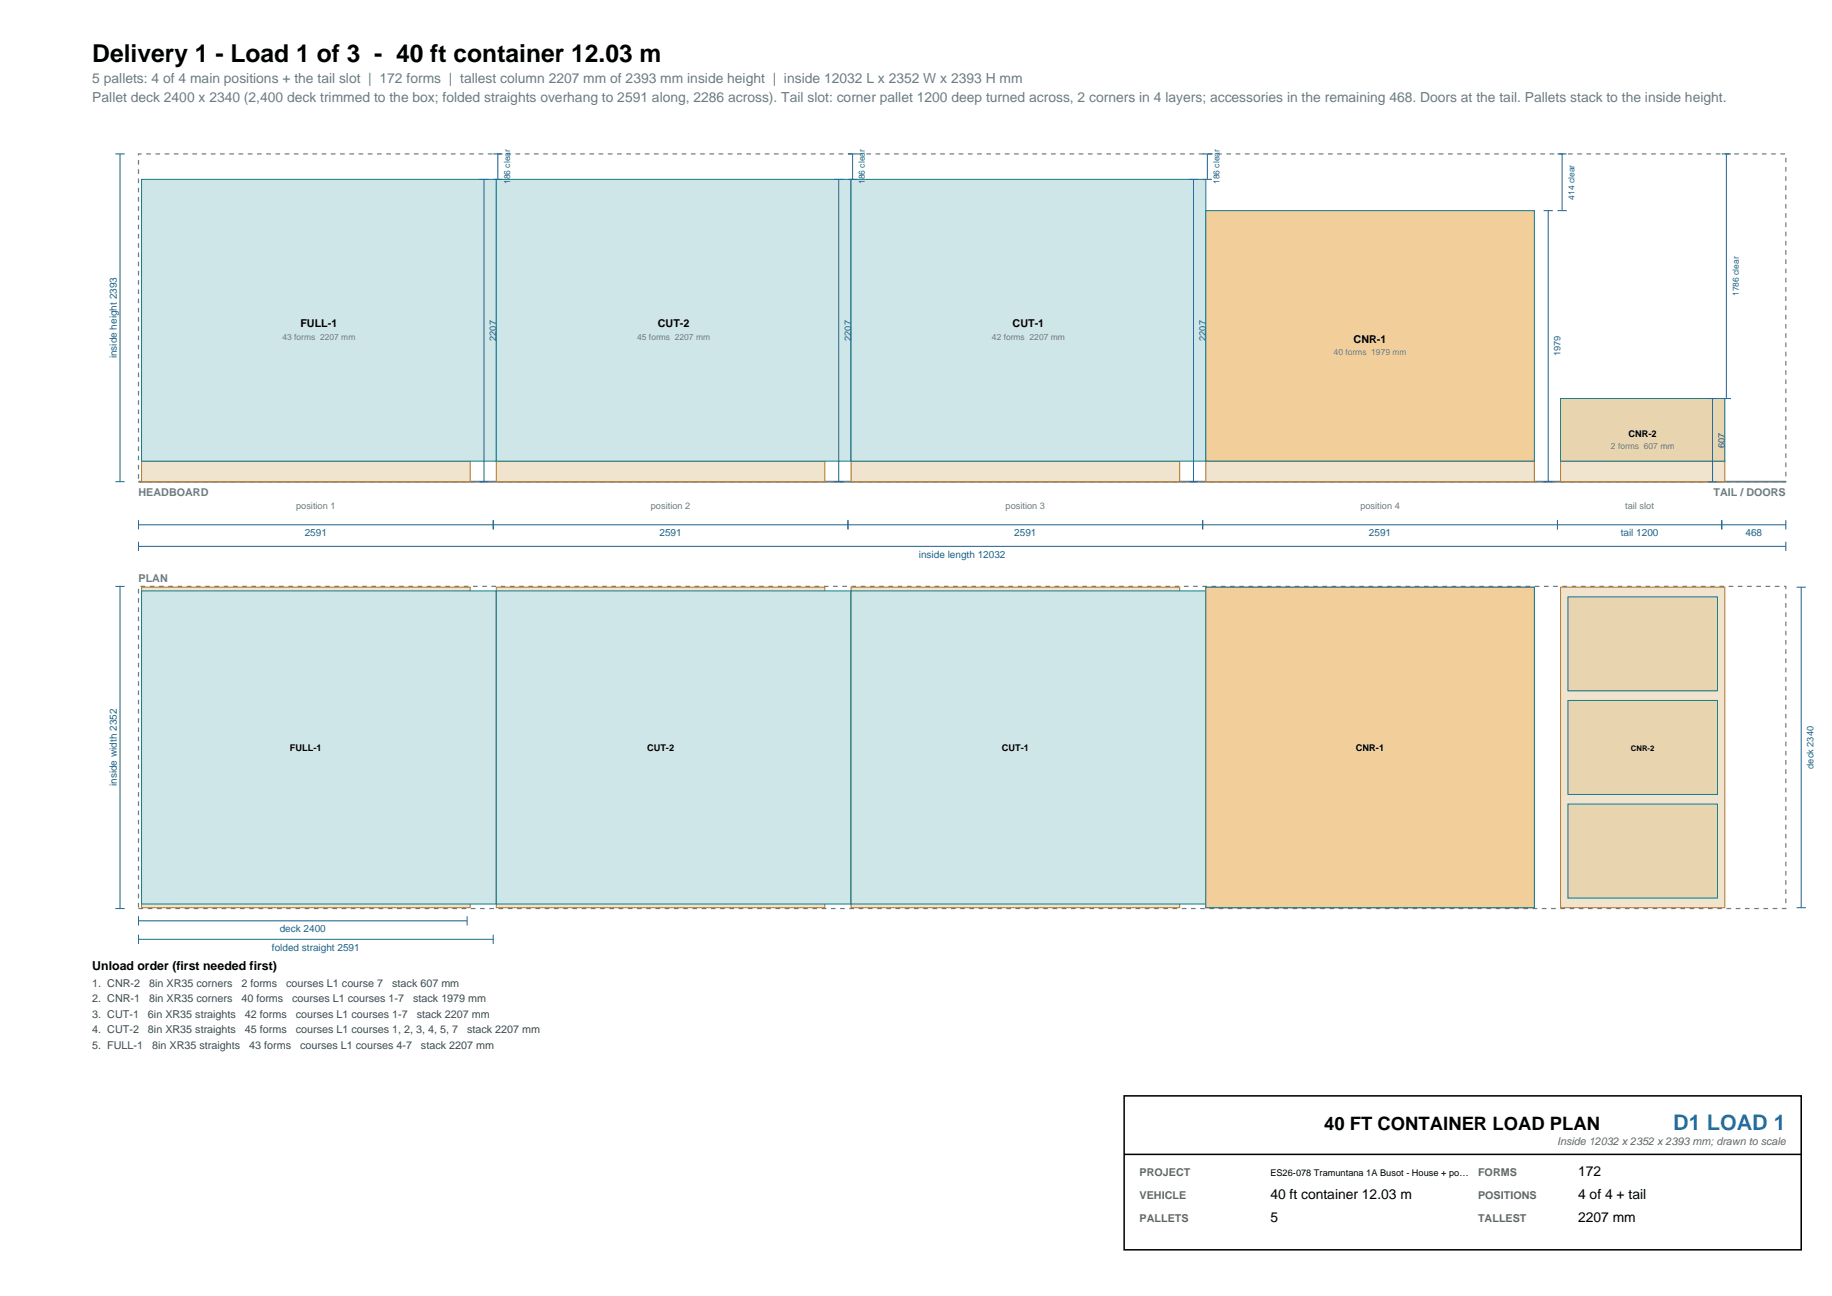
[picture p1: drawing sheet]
<svg xmlns="http://www.w3.org/2000/svg" width="420mm" height="297mm" viewBox="0 0 420 297" stroke-linecap="round" stroke-linejoin="round" font-family="sans-serif">
<defs><g id="words">
<text font-size="5.6" x="21.2" y="14.1">Delivery 1 - Load 1 of 3 - 40 ft container 12.03 m</text>
<text font-size="4.9" fill="#1976d2" x="383.6" y="258.9">D1 LOAD 1</text>
<text font-size="4.2" x="303.6" y="258.9">40 FT CONTAINER LOAD PLAN</text>
<g font-size="3.2" fill="#6b7c81">
<text x="21.2" y="19.1">5 pallets: 4 of 4 main positions + the tail slot | 172 forms | tallest column 2207 mm of 2393 mm inside height | inside 12032 L x 2352 W x 2393 H mm</text>
<text x="21.2" y="23.3">Pallet deck 2400 x 2340 (2,400 deck trimmed to the box; folded straights overhang to 2591 along, 2286 across). Tail slot: corner pallet 1200 deep turned across, 2 corners in 4 layers; accessories in the remaining 468. Doors at the tail. Pallets stack to the inside height.</text>
</g>
<g font-size="3.2">
<text x="361.8" y="269.5">172</text>
<text x="291.2" y="274.8">40 ft container 12.03 m</text>
<text x="361.8" y="274.8">4 of 4 + tail</text>
<text x="291.2" y="280.1">5</text>
<text x="361.8" y="280.1">2207 mm</text>
</g>
<text font-size="2.8" x="21.2" y="222.3">Unload order (first needed first)</text>
<g font-size="2.5">
<text x="68.9" y="75">FULL-1</text>
<text x="150.8" y="75">CUT-2</text>
<text x="232.1" y="75">CUT-1</text>
<text x="310.3" y="78.6">CNR-1</text>
</g>
<g font-size="2.5" fill="#6b7c81">
<text x="31.7" y="113.6">HEADBOARD</text>
<text x="392.8" y="113.6">TAIL / DOORS</text>
<text x="31.7" y="133.3">PLAN</text>
</g>
<g font-size="2.5" fill="#3d4c50">
<text x="21.2" y="226.2">1. CNR-2</text>
<text x="34.2" y="226.2">8in XR35 corners</text>
<text x="55.3" y="226.2">2 forms</text>
<text x="65.6" y="226.2">courses L1 course 7</text>
<text x="89.9" y="226.2">stack 607 mm</text>
<text x="21.2" y="229.7">2. CNR-1</text>
<text x="21.2" y="233.3">3. CUT-1</text>
<text x="33.9" y="233.3">6in XR35 straights</text>
<text x="34.2" y="229.7">8in XR35 corners</text>
<text x="55.3" y="229.7">40 forms</text>
<text x="56.2" y="233.3">42 forms</text>
<text x="67" y="229.7">courses L1 courses 1-7</text>
<text x="67.8" y="233.3">courses L1 courses 1-7</text>
<text x="94.7" y="229.7">stack 1979 mm</text>
<text x="95.6" y="233.3">stack 2207 mm</text>
<text x="21.2" y="236.8">4. CUT-2</text>
<text x="33.9" y="236.8">8in XR35 straights</text>
<text x="56.2" y="236.8">45 forms</text>
<text x="67.8" y="236.8">courses L1 courses 1, 2, 3, 4, 5, 7</text>
<text x="107.1" y="236.8">stack 2207 mm</text>
<text x="21.2" y="240.3">5. FULL-1</text>
<text x="34.9" y="240.3">8in XR35 straights</text>
<text x="57.1" y="240.3">43 forms</text>
<text x="68.8" y="240.3">courses L1 courses 4-7</text>
<text x="96.5" y="240.3">stack 2207 mm</text>
</g>
<g font-size="2.5" fill="#666">
<text x="357" y="262.4">Inside 12032 x 2352 x 2393 mm; drawn to scale</text>
<text x="261.3" y="269.5">PROJECT</text>
<text x="338.9" y="269.5">FORMS</text>
<text x="261.3" y="274.8">VEHICLE</text>
<text x="338.9" y="274.8">POSITIONS</text>
<text x="261.3" y="280.1">PALLETS</text>
<text x="338.9" y="280.1">TALLEST</text>
</g>
<g font-size="2.3" fill="#1f5f8b">
<text x="26.8" y="82.1" transform="rotate(-90 26.8 82.1)">inside height 2393</text>
<text x="69.9" y="122.9">2591</text>
<text x="151.2" y="122.9">2591</text>
<text x="232.5" y="122.9">2591</text>
<text x="313.8" y="122.9">2591</text>
<text x="371.6" y="122.9">tail 1200</text>
<text x="400.2" y="122.9">468</text>
<text x="210.6" y="127.9">inside length 12032</text>
<text x="26.8" y="180.2" transform="rotate(-90 26.8 180.2)">inside width 2352</text>
<text x="64.1" y="213.7">deck 2400</text>
<text x="62.3" y="217.9">folded straight 2591</text>
</g>
<g font-size="2.1" fill="#1f5f8b">
<text x="113.8" y="78.1" transform="rotate(-90 113.8 78.1)">2207</text>
<text x="195.1" y="78.1" transform="rotate(-90 195.1 78.1)">2207</text>
<text x="276.4" y="78.1" transform="rotate(-90 276.4 78.1)">2207</text>
<text x="357.8" y="81.7" transform="rotate(-90 357.8 81.7)">1979</text>
<text x="395.4" y="102.6" transform="rotate(-90 395.4 102.6)">607</text>
<text x="415.8" y="176.2" transform="rotate(-90 415.8 176.2)">deck 2340</text>
</g>
<g font-size="2.1">
<text x="373.4" y="100.2">CNR-2</text>
<text x="66.5" y="172">FULL-1</text>
<text x="148.3" y="172">CUT-2</text>
<text x="229.7" y="172">CUT-1</text>
<text x="310.9" y="172">CNR-1</text>
<text x="291.2" y="269.5">ES26-078 Tramuntana 1A Busot - House + po…</text>
</g>
<g font-size="2.1" fill="#6b7c81">
<text x="67.9" y="116.7">position 1</text>
<text x="149.2" y="116.7">position 2</text>
<text x="230.5" y="116.7">position 3</text>
<text x="311.9" y="116.7">position 4</text>
<text x="372.6" y="116.7">tail slot</text>
</g>
<g font-size="1.9" fill="#1f5f8b">
<text x="117" y="42.2" transform="rotate(-90 117 42.2)">186 clear</text>
<text x="198.3" y="42.2" transform="rotate(-90 198.3 42.2)">186 clear</text>
<text x="279.6" y="42.2" transform="rotate(-90 279.6 42.2)">186 clear</text>
<text x="360.9" y="45.8" transform="rotate(-90 360.9 45.8)">414 clear</text>
<text x="398.6" y="67.8" transform="rotate(-90 398.6 67.8)">1786 clear</text>
</g>
<g font-size="1.9" fill="#6b7c81">
<text x="64.8" y="77.9">43 forms 2207 mm</text>
<text x="146.1" y="77.9">45 forms 2207 mm</text>
<text x="227.4" y="77.9">42 forms 2207 mm</text>
<text x="305.7" y="81.5">40 forms 1979 mm</text>
<text x="369.3" y="103">2 forms 607 mm</text>
</g>
<text font-size="1.8" x="373.9" y="172">CNR-2</text>
</g></defs>
<path d="M31.7 35.3h377.7v75.1h-377.7z" fill="none" stroke="#6b7c81" stroke-width=".28" stroke-dasharray="1.1 1.1" stroke-linecap="butt"/>
<path d="M31.7 110.4h377.7" fill="none" stroke="#6b7c81" stroke-width=".42"/>
<path d="M32.5 105.7h75.3v4.7h-75.3z" fill-rule="evenodd" fill="#f0e4ce" stroke="#b4762b" stroke-width=".23"/>
<path d="M32.5 41.1h81.3v64.6h-81.3z" fill-rule="evenodd" fill="#cfe6e9" stroke="#0e7c86" stroke-width=".23"/>
<path d="M113.8 105.7h75.3v4.7h-75.3z" fill-rule="evenodd" fill="#f0e4ce" stroke="#b4762b" stroke-width=".23"/>
<path d="M113.8 41.1h81.3v64.6h-81.3z" fill-rule="evenodd" fill="#cfe6e9" stroke="#0e7c86" stroke-width=".23"/>
<path d="M195.1 105.7h75.3v4.7h-75.3z" fill-rule="evenodd" fill="#f0e4ce" stroke="#b4762b" stroke-width=".23"/>
<path d="M195.1 41.1h81.3v64.6h-81.3z" fill-rule="evenodd" fill="#cfe6e9" stroke="#0e7c86" stroke-width=".23"/>
<path d="M276.4 105.7h75.4v4.7h-75.4z" fill-rule="evenodd" fill="#f0e4ce" stroke="#b4762b" stroke-width=".23"/>
<path d="M276.4 48.3h75.4v57.4h-75.4z" fill-rule="evenodd" fill="#f2ce9b" stroke="#0e7c86" stroke-width=".23"/>
<path d="M357.8 105.7h37.6v4.7h-37.6z" fill-rule="evenodd" fill="#f0e4ce" stroke="#b4762b" stroke-width=".23"/>
<path d="M357.8 91.3h37.6v14.4h-37.6z" fill-rule="evenodd" fill="#e8d5b0" stroke="#0e7c86" stroke-width=".23"/>
<g fill="none" stroke="#1f5f8b" stroke-width=".23">
<path d="M26.5 35.3h2.1M27.5 35.3v75.1M113.1 35.3h2.1M114.1 35.3v5.8M194.4 35.3h2.1M195.5 35.3v5.8M275.7 35.3h2.1M276.8 35.3v5.8M357.1 35.3h2.1M358.1 35.3v13M394.7 35.3h2.1M395.8 35.3v56"/>
<path d="M109.9 41.1h2.1M111 41.1v69.3M113.1 41.1h2.1M191.2 41.1h2.1M192.3 41.1v69.3M194.4 41.1h2.1M272.6 41.1h2.1M273.6 41.1v69.3M275.7 41.1h2.1M353.9 48.3h2.1M354.9 48.3v62.1M357.1 48.3h2.1"/>
<path d="M391.6 91.3h2.1M392.6 91.3v19.1M394.7 91.3h2.1M26.5 110.4h2.1M31.7 119.2v2.1M109.9 110.4h2.1M113.1 119.2v2.1M191.2 110.4h2.1M194.4 119.2v2.1M272.6 110.4h2.1M275.7 119.2v2.1M353.9 110.4h2.1"/>
<path d="M357.1 119.2v2.1M391.6 110.4h2.1M394.7 119.2v2.1M409.4 119.2v2.1M31.7 120.3h377.7M31.7 124.1v2.2M31.7 125.2h377.7M409.4 124.1v2.2"/>
</g>
<path d="M31.7 134.4h377.7v73.8h-377.7z" fill="none" stroke="#6b7c81" stroke-width=".28" stroke-dasharray="1.1 1.1" stroke-linecap="butt"/>
<path d="M32.5 134.6h75.3v73.4h-75.3z" fill-rule="evenodd" fill="#f0e4ce" stroke="#b4762b" stroke-width=".23"/>
<path d="M32.5 135.4h81.3v71.8h-81.3z" fill-rule="evenodd" fill="#cfe6e9" stroke="#0e7c86" stroke-width=".23"/>
<path d="M113.8 134.6h75.3v73.4h-75.3z" fill-rule="evenodd" fill="#f0e4ce" stroke="#b4762b" stroke-width=".23"/>
<path d="M113.8 135.4h81.3v71.8h-81.3z" fill-rule="evenodd" fill="#cfe6e9" stroke="#0e7c86" stroke-width=".23"/>
<path d="M195.1 134.6h75.3v73.4h-75.3z" fill-rule="evenodd" fill="#f0e4ce" stroke="#b4762b" stroke-width=".23"/>
<path d="M195.1 135.4h81.3v71.8h-81.3z" fill-rule="evenodd" fill="#cfe6e9" stroke="#0e7c86" stroke-width=".23"/>
<path d="M276.4 134.6h75.4v73.4h-75.4z" fill-rule="evenodd" fill="#f0e4ce" stroke="#b4762b" stroke-width=".23"/>
<path d="M276.4 134.6h75.4v73.4h-75.4z" fill-rule="evenodd" fill="#f2ce9b" stroke="#0e7c86" stroke-width=".23"/>
<path d="M357.8 134.6h37.6v73.4h-37.6z" fill-rule="evenodd" fill="#f0e4ce" stroke="#b4762b" stroke-width=".23"/>
<g fill="#e8d5b0" stroke="#0e7c86" stroke-width=".23">
<path d="M359.5 184.3h34.2v21.5h-34.2z" fill-rule="evenodd"/>
<path d="M359.5 160.5h34.2v21.6h-34.2z" fill-rule="evenodd"/>
<path d="M359.5 136.8h34.2v21.5h-34.2z" fill-rule="evenodd"/>
</g>
<path d="M26.5 134.4h2.1M27.5 134.4v73.8M411.9 134.6h2.1M412.9 134.6v73.4M26.5 208.2h2.1M31.7 211h75.4M31.7 210v2.1M31.7 214.2v2.1M31.7 215.3h81.4M107.1 210v2.1M113.1 214.2v2.1M411.9 208h2.1" fill="none" stroke="#1f5f8b" stroke-width=".23"/>
<path d="M257.7 251.1h155.2v35.3h-155.2z" fill-rule="evenodd" fill="#fff" stroke="#000" stroke-width=".35"/>
<path d="M257.7 264.5h155.2" fill="none" stroke="#000" stroke-width=".35"/>
<use href="#words"/>
</svg>
